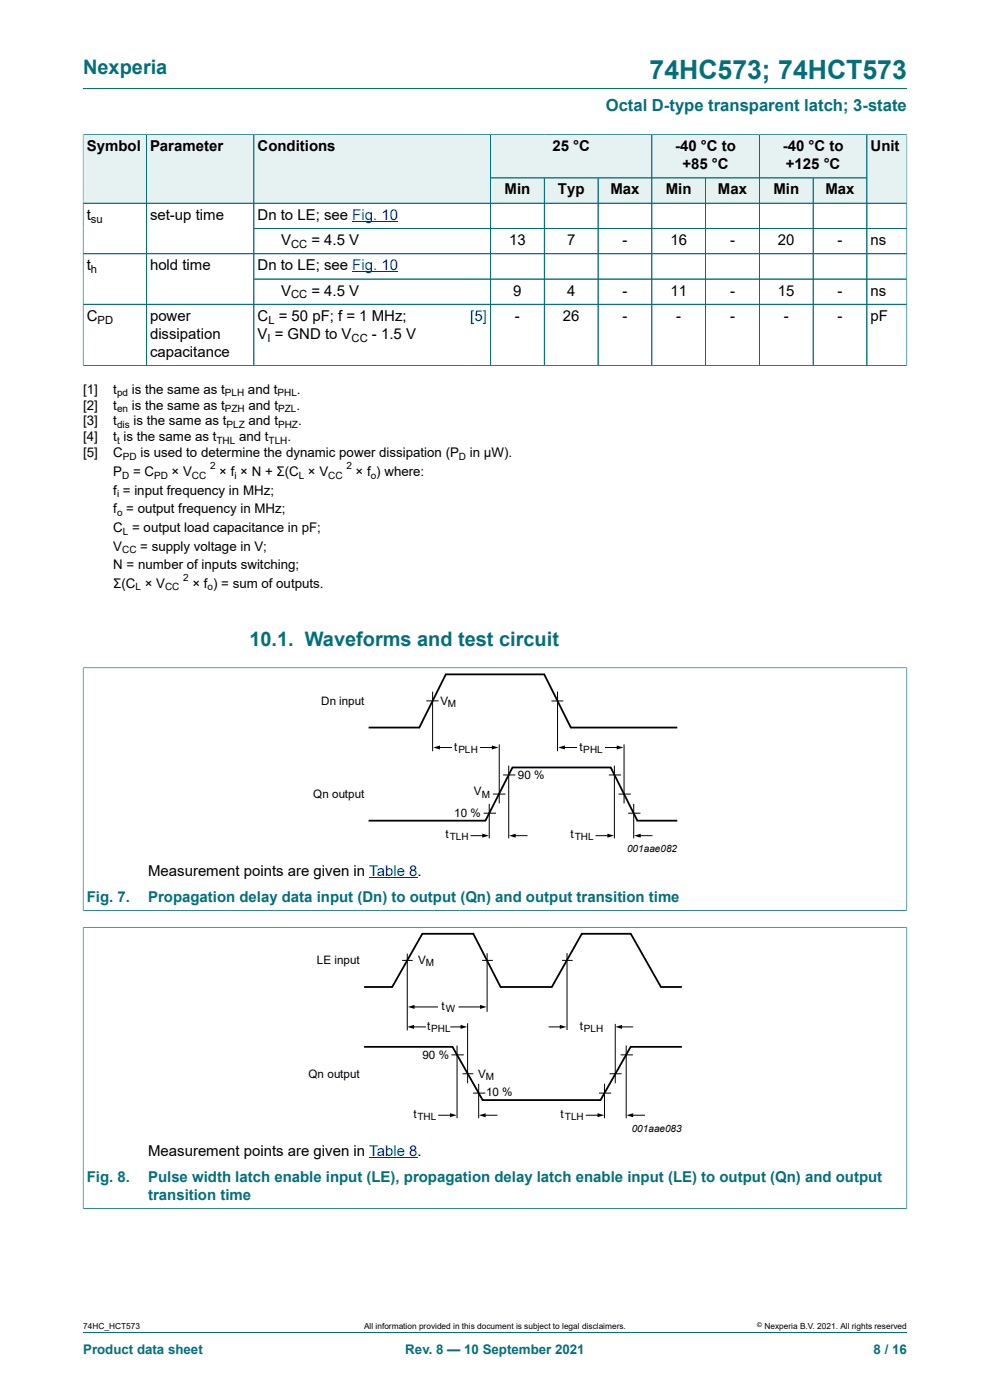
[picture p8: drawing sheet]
<svg xmlns="http://www.w3.org/2000/svg" width="210mm" height="297mm" viewBox="0 0 210 297" stroke-linecap="round" stroke-linejoin="round" font-family="sans-serif">
<defs><g id="words">
<text font-size="5.6" fill="#036f7b" x="137.8" y="16.8">74HC573; 74HCT573</text>
<g font-size="4.2" fill="#036f7b">
<text x="17.6" y="15.6">Nexperia</text>
<text x="52.9" y="137.1">10.1. Waveforms and test circuit</text>
</g>
<text font-size="3.5" fill="#036f7b" x="128.5" y="23.7">Octal D-type transparent latch; 3-state</text>
<g font-size="3.2">
<text x="18.4" y="32.1">Symbol</text>
<text x="31.8" y="32.1">Parameter</text>
<text x="54.6" y="32.1">Conditions</text>
<text x="117.2" y="32.1">25 °C</text>
<text x="143.2" y="32.1">-40 °C to</text>
<text x="144.8" y="35.9">+85 °C</text>
<text x="166" y="32.1">-40 °C to</text>
<text x="166.7" y="35.9">+125 °C</text>
<text x="184.7" y="32.1">Unit</text>
<text x="107" y="41.3">Min</text>
<text x="118.3" y="41.3">Typ</text>
<text x="129.5" y="41.3">Max</text>
<text x="141.2" y="41.3">Min</text>
<text x="152.3" y="41.3">Max</text>
<text x="164.1" y="41.3">Min</text>
<text x="175.1" y="41.3">Max</text>
<text x="18.4" y="46.6">t</text>
<text x="31.8" y="46.6">set-up time</text>
<text x="54.6" y="46.6">Dn to LE; see Fig. 10</text>
<text x="59.6" y="52">V</text>
<text x="66.1" y="52">= 4.5 V</text>
<text x="108" y="52">13</text>
<text x="120.3" y="52">7</text>
<text x="132" y="52">-</text>
<text x="142.2" y="52">16</text>
<text x="154.9" y="52">-</text>
<text x="165" y="52">20</text>
<text x="177.7" y="52">-</text>
<text x="184.7" y="52">ns</text>
<text x="18.4" y="57.3">t</text>
<text x="31.8" y="57.3">hold time</text>
<text x="54.6" y="57.3">Dn to LE; see Fig. 10</text>
<text x="59.6" y="62.7">V</text>
<text x="66.1" y="62.7">= 4.5 V</text>
<text x="108.9" y="62.7">9</text>
<text x="120.3" y="62.7">4</text>
<text x="132" y="62.7">-</text>
<text x="142.2" y="62.7">11</text>
<text x="154.9" y="62.7">-</text>
<text x="165" y="62.7">15</text>
<text x="177.7" y="62.7">-</text>
<text x="184.7" y="62.7">ns</text>
<text x="18.4" y="68.1">C</text>
<text x="31.8" y="68.1">power</text>
<text x="31.8" y="71.9">dissipation</text>
<text x="54.6" y="68.1">C = 50 pF; f = 1 MHz;</text>
<text x="54.6" y="71.9">V = GND to V</text>
<text x="78.9" y="71.9">- 1.5 V</text>
<text x="109.2" y="68.1">-</text>
<text x="119.4" y="68.1">26</text>
<text x="132" y="68.1">-</text>
<text x="143.4" y="68.1">-</text>
<text x="154.9" y="68.1">-</text>
<text x="166.3" y="68.1">-</text>
<text x="177.7" y="68.1">-</text>
<text x="184.7" y="68.1">pF</text>
<text x="31.8" y="75.7">capacitance</text>
<text x="31.4" y="185.8">Measurement points are given in Table 8.</text>
<text x="31.4" y="245.2">Measurement points are given in Table 8.</text>
</g>
<text font-size="3.2" fill="#00f" x="99.8" y="68.1">[5]</text>
<g font-size="3.2" fill="#036f7b">
<text x="18.4" y="191.3">Fig. 7.</text>
<text x="31.4" y="191.3">Propagation delay data input (Dn) to output (Qn) and output transition time</text>
<text x="18.4" y="250.7">Fig. 8.</text>
<text x="31.4" y="250.7">Pulse width latch enable input (LE), propagation delay latch enable input (LE) to output (Qn) and output</text>
<text x="31.4" y="254.5">transition time</text>
</g>
<g font-size="2.8">
<text x="17.6" y="83.5">[1]</text>
<text x="24" y="83.5">t</text>
<text x="28" y="83.5">is the same as t</text>
<text x="52.6" y="83.5">and t</text>
<text x="63" y="83.5">.</text>
<text x="17.6" y="86.9">[2]</text>
<text x="24" y="86.9">t</text>
<text x="28" y="86.9">is the same as t</text>
<text x="52.7" y="86.9">and t</text>
<text x="62.9" y="86.9">.</text>
<text x="17.6" y="90.3">[3]</text>
<text x="17.6" y="93.7">[4]</text>
<text x="24" y="90.3">t</text>
<text x="24" y="93.7">t is the same as t</text>
<text x="28.3" y="90.3">is the same as t</text>
<text x="50.7" y="93.7">and t</text>
<text x="52.7" y="90.3">and t</text>
<text x="61" y="93.7">.</text>
<text x="63.2" y="90.3">.</text>
<text x="17.6" y="97">[5]</text>
<text x="24" y="97">C</text>
<text x="24" y="101">P</text>
<text x="28.2" y="101">= C</text>
<text x="29.8" y="97">is used to determine the dynamic power dissipation (P</text>
<text x="36.4" y="101">× V</text>
<text x="46.5" y="101">× f × N + Σ(C × V</text>
<text x="75.4" y="101">× f ) where:</text>
<text x="99.7" y="97">in μW).</text>
<text x="24" y="104.9">f = input frequency in MHz;</text>
<text x="24" y="108.9">f = output frequency in MHz;</text>
<text x="24" y="112.8">C = output load capacitance in pF;</text>
<text x="24" y="116.8">V</text>
<text x="29.8" y="116.8">= supply voltage in V;</text>
<text x="24" y="120.7">N = number of inputs switching;</text>
<text x="24" y="124.7">Σ(C × V</text>
<text x="40.8" y="124.7">× f ) = sum of outputs.</text>
</g>
<g font-size="2.8" fill="#036f7b">
<text x="17.6" y="287.2">Product data sheet</text>
<text x="86" y="287.2">Rev. 8 — 10 September 2021</text>
<text x="185.3" y="287.2">8 / 16</text>
</g>
<g font-size="2.5">
<text x="68.1" y="149.5">Dn input</text>
<text x="93.4" y="149.5">V</text>
<text x="96.4" y="159.2">t</text>
<text x="122.9" y="159.2">t</text>
<text x="109.9" y="165.3">90 %</text>
<text x="66.4" y="169.3">Qn output</text>
<text x="96.4" y="173.3">10 %</text>
<text x="100.5" y="168.8">V</text>
<text x="94.5" y="177.8">t</text>
<text x="121.1" y="177.8">t</text>
<text x="67.2" y="204.5">LE input</text>
<text x="88.7" y="204.5">V</text>
<text x="93.7" y="214.3">t</text>
<text x="90.6" y="218.5">t</text>
<text x="123" y="218.5">t</text>
<text x="89.7" y="224.6">90 %</text>
<text x="65.5" y="228.7">Qn output</text>
<text x="101.4" y="228.6">V</text>
<text x="103.1" y="232.5">10 %</text>
<text x="87.7" y="237.1">t</text>
<text x="118.9" y="237.1">t</text>
</g>
<g font-size="2.4">
<text x="19.3" y="47.2">su</text>
<text x="61.7" y="52.6">CC</text>
<text x="19.3" y="58">h</text>
<text x="61.7" y="63.3">CC</text>
<text x="20.7" y="68.7">PD</text>
<text x="56.9" y="68.7">L</text>
<text x="56.7" y="72.5">I</text>
<text x="74.6" y="72.5">CC</text>
</g>
<g font-size="2.1">
<text x="24.8" y="84">pd</text>
<text x="24.8" y="87.4">en</text>
<text x="47.7" y="84">PLH</text>
<text x="47.7" y="87.4">PZH</text>
<text x="58.9" y="84">PHL</text>
<text x="59" y="87.4">PZL</text>
<text x="24.8" y="90.8">dis</text>
<text x="24.8" y="94.2">t</text>
<text x="45.9" y="94.2">THL</text>
<text x="48.1" y="90.8">PLZ</text>
<text x="57" y="94.2">TLH</text>
<text x="59" y="90.8">PHZ</text>
<text x="25.9" y="101.5">D</text>
<text x="26.1" y="97.6">PD</text>
<text x="32.7" y="101.5">PD</text>
<text x="40.7" y="101.5">CC</text>
<text x="44.6" y="99.5">2</text>
<text x="49.7" y="101.5">i</text>
<text x="63.4" y="101.5">L</text>
<text x="69.6" y="101.5">CC</text>
<text x="73.5" y="99.5">2</text>
<text x="78.6" y="101.5">o</text>
<text x="97.4" y="97.6">D</text>
<text x="24.8" y="105.5">i</text>
<text x="24.8" y="109.4">o</text>
<text x="26.1" y="113.4">L</text>
<text x="25.9" y="117.3">CC</text>
<text x="28.8" y="125.2">L</text>
<text x="35" y="125.2">CC</text>
<text x="38.9" y="123.2">2</text>
<text x="44" y="125.2">o</text>
<text x="95" y="150">M</text>
<text x="97.2" y="159.7">PLH</text>
<text x="123.7" y="159.7">PHL</text>
<text x="102.2" y="169.3">M</text>
<text x="95.4" y="178.3">TLH</text>
<text x="121.9" y="178.3">THL</text>
<text x="133.1" y="180.8">001aae082</text>
<text x="90.3" y="205">M</text>
<text x="94.5" y="214.8">W</text>
<text x="91.5" y="219">PHL</text>
<text x="123.9" y="219">PLH</text>
<text x="103" y="229.1">M</text>
<text x="88.6" y="237.6">THL</text>
<text x="119.8" y="237.6">TLH</text>
<text x="134" y="240.2">001aae083</text>
</g>
<g font-size="1.8">
<text x="17.6" y="282">74HC_HCT573</text>
<text x="77.2" y="282">All information provided in this document is subject to legal disclaimers.</text>
<text x="162.2" y="282">Nexperia B.V. 2021. All rights reserved</text>
</g>
<text font-size="1.4" x="160.6" y="281.6">©</text>
</g></defs>
<path d="M17.6 18.8h174.8M104.1 28.6h34.2v9.1h-34.2z" fill="none" stroke="#036f7b" stroke-width=".21"/>
<path d="M104.1 28.6h34.1v9.1h-34.1z" fill="#e6f1f2"/>
<path d="M138.3 28.6h22.8v9.1h-22.8z" fill="none" stroke="#036f7b" stroke-width=".21"/>
<path d="M138.3 28.6h22.7v9.1h-22.7z" fill="#e6f1f2"/>
<path d="M161.1 28.6h22.8v9.1h-22.8z" fill="none" stroke="#036f7b" stroke-width=".21"/>
<path d="M161.2 28.6h22.6v9.1h-22.6z" fill="#e6f1f2"/>
<path d="M17.6 28.5v14.6h13.4v-14.5h-13.4" fill="none" stroke="#036f7b" stroke-width=".21"/>
<path d="M17.7 28.6h13.3v14.4h-13.3z" fill="#e6f1f2"/>
<path d="M31 28.6h22.9v14.5h-22.9z" fill="none" stroke="#036f7b" stroke-width=".21"/>
<path d="M31.1 28.6h22.7v14.4h-22.7z" fill="#e6f1f2"/>
<path d="M99.5 28.6h-45.6v14.5h45.6" fill="none" stroke="#036f7b" stroke-width=".21"/>
<path d="M53.9 28.6h45.6v14.4h-45.6z" fill="#e6f1f2"/>
<path d="M99.5 28.6h4.6v14.5h-4.6" fill="none" stroke="#036f7b" stroke-width=".21"/>
<g fill="#e6f1f2">
<path d="M99.5 28.6h4.5v14.4h-4.5z"/>
<path d="M104.1 37.8h11.3v5.2h-11.3z"/>
</g>
<path d="M104.1 37.7h11.4v5.4h-11.4z" fill="none" stroke="#036f7b" stroke-width=".21"/>
<path d="M115.5 37.8h11.3v5.2h-11.3z" fill="#e6f1f2"/>
<path d="M115.5 37.7h11.4v5.4h-11.4z" fill="none" stroke="#036f7b" stroke-width=".21"/>
<path d="M126.9 37.8h11.3v5.2h-11.3z" fill="#e6f1f2"/>
<path d="M126.9 37.7h11.4v5.4h-11.4z" fill="none" stroke="#036f7b" stroke-width=".21"/>
<path d="M138.3 37.8h11.3v5.2h-11.3z" fill="#e6f1f2"/>
<path d="M138.3 37.7h11.4v5.4h-11.4z" fill="none" stroke="#036f7b" stroke-width=".21"/>
<path d="M149.7 37.8h11.3v5.2h-11.3z" fill="#e6f1f2"/>
<path d="M149.7 37.7h11.4v5.4h-11.4z" fill="none" stroke="#036f7b" stroke-width=".21"/>
<path d="M161.2 37.8h11.2v5.2h-11.2z" fill="#e6f1f2"/>
<path d="M161.1 37.7h11.4v5.4h-11.4z" fill="none" stroke="#036f7b" stroke-width=".21"/>
<path d="M172.6 37.8h11.2v5.2h-11.2z" fill="#e6f1f2"/>
<path d="M192.4 28.5v14.6h-19.9v-5.4h11.4M192.4 28.6h-8.5v14.5" fill="none" stroke="#036f7b" stroke-width=".21"/>
<path d="M184 28.6h8.3v14.4h-8.3z" fill="#e6f1f2"/>
<g fill="none" stroke="#036f7b" stroke-width=".21">
<path d="M17.6 28.6v49M17.7 28.6h174.6M31 28.6v48.9M53.9 28.6v48.9M104.1 28.6v48.9M104.1 37.7h79.7M115.5 37.8v39.7M126.9 37.8v39.7M138.3 28.6v48.9M149.7 37.8v39.7M161.1 28.6v48.9M172.5 37.8v39.7"/>
<path d="M183.9 28.6v48.9M192.4 28.6v49M17.6 43.1h174.8M17.6 53.8h174.8M53.9 48.5h138.5M53.9 59.2h138.5M17.6 77.5h174.8M17.6 64.6h174.8M17.6 141.7h174.8M17.6 141.6v51.7M192.4 141.6v51.7M17.6 196.7h174.8"/>
<path d="M17.6 193.2h174.8M17.6 196.6v59.9M192.4 196.6v59.9M17.6 256.4h174.8M17.6 282.6h174.8"/>
</g>
<path d="M74.7 46.9h9.7M74.7 57.7h9.7M78.3 186.1h10.3M78.3 245.5h10.3" fill="none" stroke="#00f" stroke-width=".21"/>
<g fill="none" stroke="#000" stroke-width=".21">
<path d="M90.4 148.7h2.6M91.8 146.7v12.7M93 158.6h2.8M101.9 158.6h2.7M105.9 157.9v12.5M117 148.7h2.5M118.3 146.7v12.7M119.5 158.6h2.8M128.4 158.6h2.7M132.4 157.9v12.5M99.9 177.3h2.7M102.6 172.5h2.6"/>
<path d="M103.8 170.5v7.3M104.6 168.5h2.6M106.7 164.4h2.6M107.9 162.4v15.4M109.1 177.3h2.7M126.4 177.3h2.7M129.1 164.4h2.6M130.3 162.4v15.4M131.2 168.5h2.6M133.2 172.5h2.6M134.4 170.5v7.3M135.6 177.3h2.7"/>
<path d="M85.3 203.7h2.2M86.4 202.3v16.3M87.5 217.9h2.7M87.7 213.6h5.1M95.6 217.9h2.4M97.4 213.6h4.7M99.2 217.1v12.7M102.3 203.7h2.2M103.3 202.2v12.5M116.5 217.9h2.5M119.2 203.7h2.3M120.3 202.2v16.3"/>
<path d="M130.5 217.2v12.6M131.7 217.9h2.5M93.1 236.6h2.7M95.8 223.8h2.6M96.9 221.8v15.4M98.1 227.8h2.3M100.4 231.9h2.6M101.5 229.9v7.3M102.7 236.6h2.7M124.3 236.6h2.7M127 231.9h2.6M128.2 229.9v7.3"/>
<path d="M129.3 227.8h2.5M131.6 223.8h2.7M132.8 221.8v15.4M134 236.6h2.7"/>
</g>
<g fill="#000">
<path d="M91.9 158.6l1.4-.5v.9zM104.3 158.1l1.4 .5-1.4 .4zM118.4 158.6l1.4-.5v.9zM130.8 158.1l1.4 .5-1.4 .4zM102.3 176.9l1.4 .4-1.4 .4zM108 177.3l1.4-.4v.8zM128.8 176.9l1.5 .4-1.5 .4zM134.5 177.3l1.4-.4v.8zM86.4 217.9l1.4-.5v.9zM86.5 213.6l1.4-.4v.8zM97.7 217.4l1.4 .5-1.4 .4zM101.8 213.2l1.4 .4-1.4 .4z"/>
<path d="M118.7 217.4l1.5 .5-1.5 .4zM130.5 217.9l1.5-.5v.9zM95.5 236.2l1.4 .4-1.4 .4zM101.6 236.6l1.4-.4v.8zM126.7 236.2l1.5 .4-1.5 .4zM132.9 236.6l1.4-.4v.8z"/>
</g>
<path d="M78.2 154.3h10.7l5.7-11.2h20.8l5.7 11.2h22.6M78.2 174.1h24.8l5.7-11.3h20.9l5.6 11.3h8.5M77.2 209.4h6l6.4-11.3h10.8l5.8 11.3h10.9l6.3-11.3h10.4l6.4 11.3h4.4M77.2 222.1h18.8l6.4 11.3h25l6.4-11.3h10.8" fill="none" stroke="#000" stroke-width=".38"/>
<use href="#words"/>
</svg>
